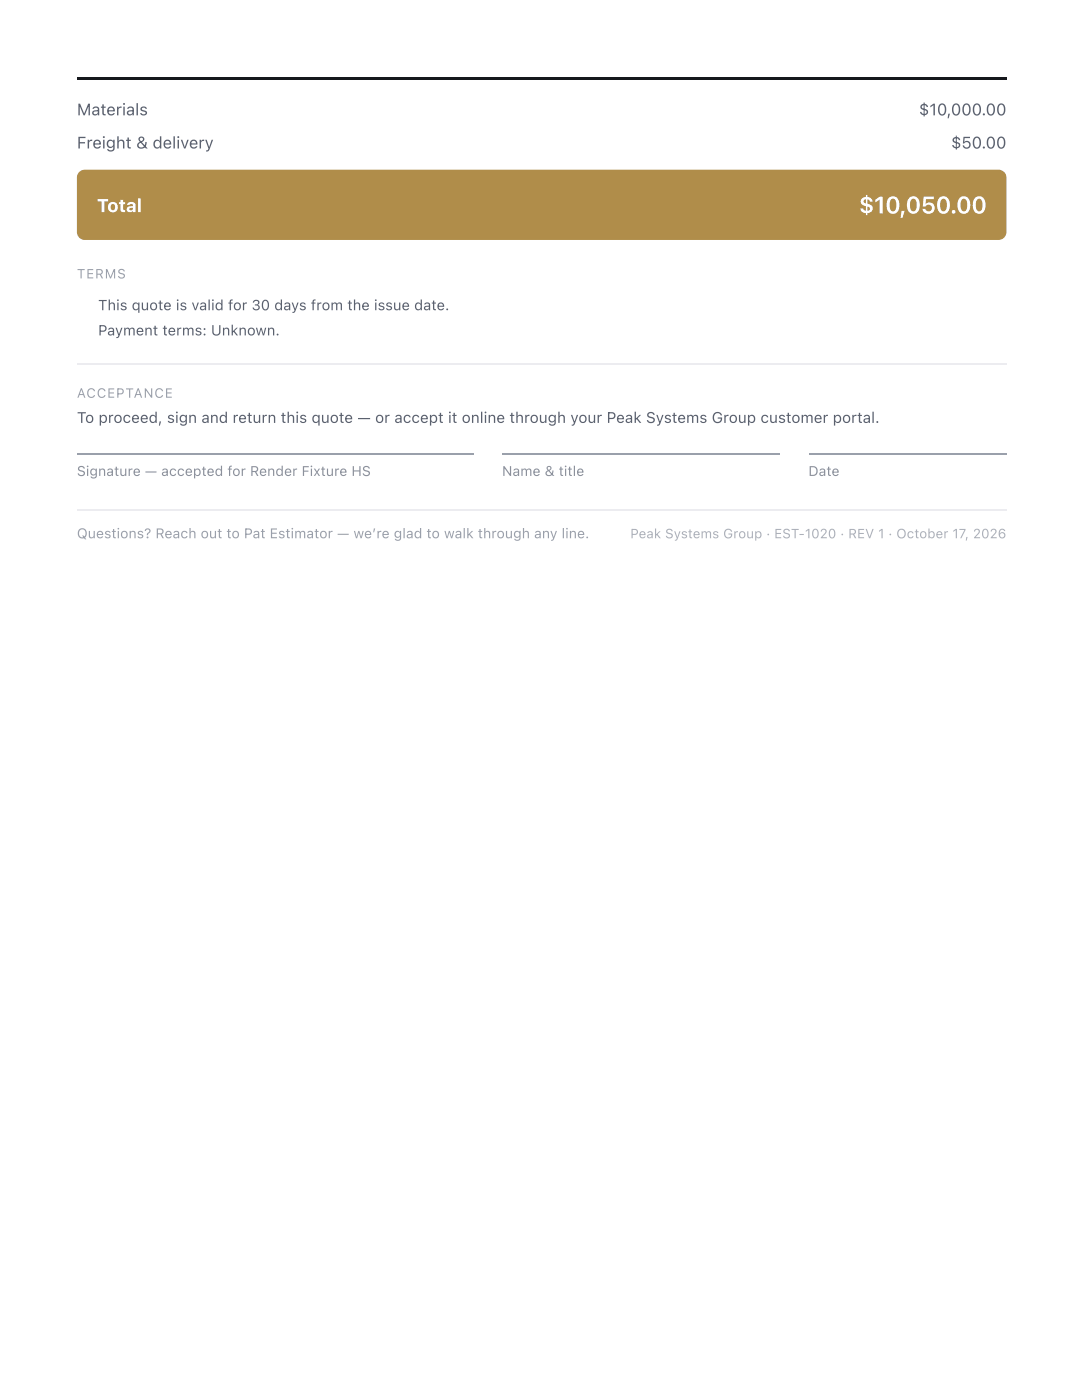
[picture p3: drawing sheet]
<svg xmlns="http://www.w3.org/2000/svg" width="216mm" height="279mm" viewBox="0 0 216 279" stroke-linecap="round" stroke-linejoin="round" font-family="sans-serif">
<defs><g id="words">
<text font-size="4.8" fill="#fff" x="171.4" y="42.6">$10,050.00</text>
<text font-size="3.7" fill="#fff" x="19.3" y="42.3">Total</text>
<g font-size="3.3" fill="#5b616e">
<text x="15.3" y="23">Materials</text>
<text x="183.4" y="23">$10,000.00</text>
<text x="15.3" y="29.6">Freight &amp; delivery</text>
<text x="189.8" y="29.6">$50.00</text>
</g>
<text font-size="3" fill="#5b616e" x="15.3" y="84.4">To proceed, sign and return this quote — or accept it online through your Peak Systems Group customer portal.</text>
<g font-size="2.9" fill="#5b616e">
<text x="19.6" y="61.9">This quote is valid for 30 days from the issue date.</text>
<text x="19.6" y="66.9">Payment terms: Unknown.</text>
</g>
<g font-size="2.8" fill="#8c919c">
<text x="15.3" y="95">Signature — accepted for Render Fixture HS</text>
<text x="100.2" y="95">Name &amp; title</text>
<text x="161.3" y="95">Date</text>
</g>
<text font-size="2.8" fill="#9aa0ab" x="15.3" y="107.4">Questions? Reach out to Pat Estimator — we’re glad to walk through any line.</text>
<g font-size="2.6" fill="#9aa0ab">
<text x="15.3" y="55.6">TERMS</text>
<text x="15.3" y="79.4">ACCEPTANCE</text>
</g>
<text font-size="2.6" fill="#aab0bb" x="125.8" y="107.4">Peak Systems Group · EST-1020 · REV 1 · October 17, 2026</text>
</g></defs>
<path d="M15.3 15.3h185.5v.6h-185.5z" fill="#16181d"/>
<path d="M15.8 34.3l.5-.3 .6-.1h182.3a1.59 1.59 0 0 1 1.6 1.6v10.8a1.59 1.59 0 0 1-1.6 1.6h-182.3a1.59 1.59 0 0 1-1.6-1.6v-10.8l.2-.7z" fill="#b08d4a"/>
<path d="M15.3 72.6h185.5M15.3 101.7h185.5" fill="none" stroke="#ececf0" stroke-width=".26"/>
<path d="M15.3 90.6h79.2M100.3 90.6h55.3M161.4 90.6h39.4" fill="none" stroke="#9aa0ab" stroke-width=".26"/>
<use href="#words"/>
</svg>
